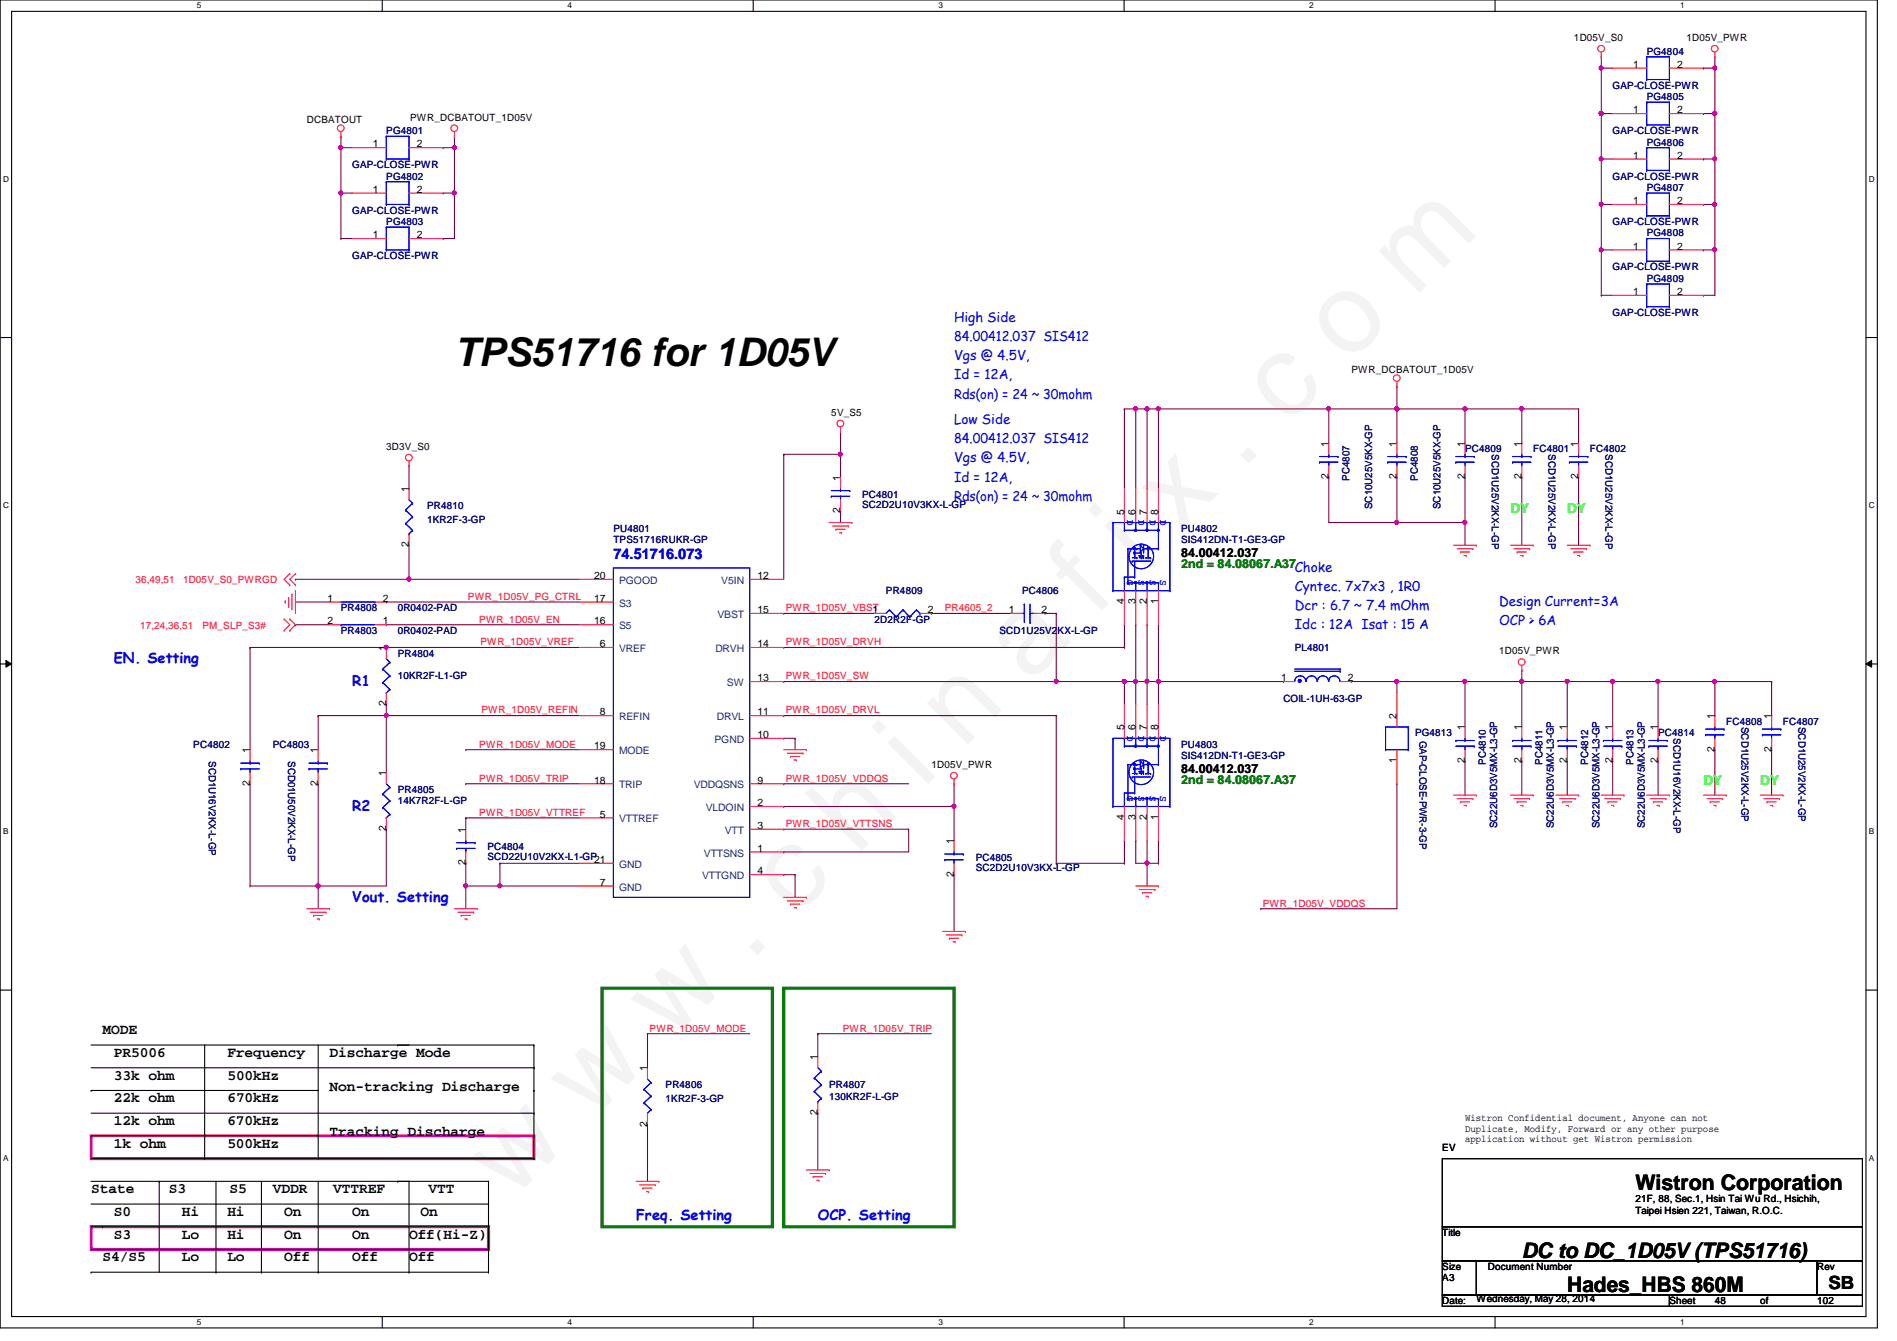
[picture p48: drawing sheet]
<svg xmlns="http://www.w3.org/2000/svg" width="297mm" height="210mm" viewBox="0 0 297 210" stroke-linecap="round" stroke-linejoin="round" font-family="sans-serif">
<defs><g id="words">
<text font-size="17.6" fill="#f0f" x="80.1" y="188" transform="rotate(-45 80.1 188)">w w w . c h i n a f i x . c o m</text>
<text font-size="6.2" x="71.2" y="57.3">TPS51716 for 1D05V</text>
<g font-size="3.3">
<text x="256.1" y="186.3">Wistron Corporation</text>
<text x="238.3" y="196.8">DC to DC_1D05V (TPS51716)</text>
<text x="245.4" y="202.3">Hades_HBS 860M</text>
</g>
<text font-size="2.8" x="286.3" y="201.8">SB</text>
<g font-size="2.3" fill="#00f">
<text x="96.1" y="87.5">74.51716.073</text>
<text x="17.8" y="103.8">EN. Setting</text>
<text x="55.2" y="107.4">R1</text>
<text x="55.2" y="127">R2</text>
<text x="55.2" y="141.2">Vout. Setting</text>
<text x="99.6" y="191">Freq. Setting</text>
<text x="128.1" y="191">OCP. Setting</text>
</g>
<g font-size="2.3">
<text x="16" y="161.9">MODE</text>
<text x="17.8" y="165.4">PR5006</text>
<text x="35.6" y="165.4">Frequency</text>
<text x="51.6" y="165.4">Discharge Mode</text>
<text x="17.8" y="169">33k ohm</text>
<text x="17.8" y="172.6">22k ohm</text>
<text x="35.6" y="169">500kHz</text>
<text x="35.6" y="172.6">670kHz</text>
<text x="51.6" y="170.8">Non-tracking Discharge</text>
<text x="17.8" y="179.7">1k ohm</text>
<text x="17.8" y="176.1">12k ohm</text>
<text x="35.6" y="176.1">670kHz</text>
<text x="35.6" y="179.7">500kHz</text>
<text x="51.6" y="177.9">Tracking Discharge</text>
<text x="14.3" y="186.8">State</text>
<text x="17.8" y="190.3">S0</text>
<text x="26.5" y="186.8">S3</text>
<text x="28.5" y="190.3">Hi</text>
<text x="35.6" y="190.3">Hi</text>
<text x="35.9" y="186.8">S5</text>
<text x="42.7" y="186.8">VDDR</text>
<text x="44.5" y="190.3">On</text>
<text x="52.2" y="186.8">VTTREF</text>
<text x="55.2" y="190.3">On</text>
<text x="65.8" y="190.3">On</text>
<text x="67.1" y="186.8">VTT</text>
<text x="16" y="197.4">S4/S5</text>
<text x="17.8" y="193.9">S3</text>
<text x="28.5" y="193.9">Lo</text>
<text x="28.5" y="197.4">Lo</text>
<text x="35.6" y="193.9">Hi</text>
<text x="35.6" y="197.4">Lo</text>
<text x="44.5" y="193.9">On</text>
<text x="44.5" y="197.4">Off</text>
<text x="55.2" y="193.9">On</text>
<text x="55.2" y="197.4">Off</text>
<text x="64" y="193.9">Off(Hi-Z)</text>
<text x="64" y="197.4">Off</text>
</g>
<g font-size="2.1" fill="#00f">
<text x="149.4" y="53.4">84.00412.037 SIS412</text>
<text x="149.4" y="50.4">High Side</text>
<text x="149.4" y="56.4">Vgs @ 4.5V,</text>
<text x="149.4" y="59.4">Id = 12A,</text>
<text x="149.4" y="62.4">Rds(on) = 24 ~ 30mohm</text>
<text x="149.4" y="66.4">Low Side</text>
<text x="149.4" y="69.4">84.00412.037 SIS412</text>
<text x="149.4" y="72.4">Vgs @ 4.5V,</text>
<text x="149.4" y="75.4">Id = 12A,</text>
<text x="149.4" y="78.4">Rds(on) = 24 ~ 30mohm</text>
<text x="202.7" y="89.5">Choke</text>
<text x="202.7" y="92.5">Cyntec. 7x7x3 , 1R0</text>
<text x="202.7" y="95.5">Dcr : 6.7 ~ 7.4 mOhm</text>
<text x="234.7" y="94.8">Design Current=3A</text>
<text x="202.7" y="98.5">Idc : 12A Isat : 15 A</text>
<text x="234.7" y="97.8">OCP &gt; 6A</text>
</g>
<g font-size="2.1" fill="#0f0">
<text x="236.5" y="80.2">DY</text>
<text x="245.4" y="80.2">DY</text>
<text x="266.7" y="122.9">DY</text>
<text x="275.6" y="122.9">DY</text>
</g>
<g font-size="1.9">
<text x="185" y="87.2">84.00412.037</text>
<text x="185" y="120.9">84.00412.037</text>
</g>
<g font-size="1.9" fill="#008000">
<text x="185" y="88.9">2nd = 84.08067.A37</text>
<text x="185" y="122.7">2nd = 84.08067.A37</text>
</g>
<g font-size="1.6">
<text x="246.5" y="6.4">1D05V_S0</text>
<text x="255.7" y="10.6">1</text>
<text x="262.6" y="10.6">2</text>
<text x="264.1" y="6.4">1D05V_PWR</text>
<text x="255.7" y="17.7">1</text>
<text x="262.6" y="17.7">2</text>
<text x="48" y="19.2">DCBATOUT</text>
<text x="58.4" y="23.1">1</text>
<text x="64.2" y="18.9">PWR_DCBATOUT_1D05V</text>
<text x="65.3" y="23.1">2</text>
<text x="255.7" y="24.8">1</text>
<text x="262.6" y="24.8">2</text>
<text x="58.4" y="30.2">1</text>
<text x="65.3" y="30.2">2</text>
<text x="255.7" y="32">1</text>
<text x="262.6" y="32">2</text>
<text x="58.4" y="37.3">1</text>
<text x="65.3" y="37.3">2</text>
<text x="255.7" y="39.1">1</text>
<text x="262.6" y="39.1">2</text>
<text x="255.7" y="46.2">1</text>
<text x="262.6" y="46.2">2</text>
<text x="211.6" y="58.3">PWR_DCBATOUT_1D05V</text>
<text x="130.2" y="65.1">5V_S5</text>
<text x="60.5" y="70.4">3D3V_S0</text>
<text x="208" y="69.9" transform="rotate(-90 208 69.9)">1</text>
<text x="218.7" y="69.9" transform="rotate(-90 218.7 69.9)">1</text>
<text x="229.4" y="69.9" transform="rotate(-90 229.4 69.9)">1</text>
<text x="238.2" y="69.9" transform="rotate(-90 238.2 69.9)">1</text>
<text x="247.1" y="69.9" transform="rotate(-90 247.1 69.9)">1</text>
<text x="64" y="77" transform="rotate(-90 64 77)">1</text>
<text x="131.6" y="75.2" transform="rotate(-90 131.6 75.2)">1</text>
<text x="208" y="75" transform="rotate(-90 208 75)">2</text>
<text x="218.7" y="75" transform="rotate(-90 218.7 75)">2</text>
<text x="229.4" y="75" transform="rotate(-90 229.4 75)">2</text>
<text x="238.2" y="75" transform="rotate(-90 238.2 75)">2</text>
<text x="247.1" y="75" transform="rotate(-90 247.1 75)">2</text>
<text x="131.6" y="80.3" transform="rotate(-90 131.6 80.3)">2</text>
<text x="176" y="80.6" transform="rotate(-90 176 80.6)">5</text>
<text x="177.8" y="80.6" transform="rotate(-90 177.8 80.6)">6</text>
<text x="179.6" y="80.6" transform="rotate(-90 179.6 80.6)">7</text>
<text x="181.4" y="80.6" transform="rotate(-90 181.4 80.6)">8</text>
<text x="64" y="85.7" transform="rotate(-90 64 85.7)">2</text>
<text x="51.3" y="94.2">1</text>
<text x="59.9" y="94.2">2</text>
<text x="93" y="90.6">20</text>
<text x="93" y="94.2">17</text>
<text x="118.6" y="90.6">12</text>
<text x="118.6" y="96">15</text>
<text x="136.6" y="96">1</text>
<text x="145.3" y="96">2</text>
<text x="157.9" y="96">1</text>
<text x="163.1" y="96">2</text>
<text x="176" y="94.6" transform="rotate(-90 176 94.6)">4</text>
<text x="177.8" y="94.6" transform="rotate(-90 177.8 94.6)">3</text>
<text x="179.6" y="94.6" transform="rotate(-90 179.6 94.6)">2</text>
<text x="181.4" y="94.6" transform="rotate(-90 181.4 94.6)">1</text>
<text x="51.3" y="97.7">2</text>
<text x="59.9" y="97.7">1</text>
<text x="60.4" y="101.9" transform="rotate(-90 60.4 101.9)">1</text>
<text x="93" y="97.7">16</text>
<text x="93.9" y="101.3">6</text>
<text x="118.6" y="101.3">14</text>
<text x="118.6" y="106.6">13</text>
<text x="200.6" y="106.6">1</text>
<text x="211.1" y="106.6">2</text>
<text x="234.7" y="102.4">1D05V_PWR</text>
<text x="60.4" y="110.6" transform="rotate(-90 60.4 110.6)">2</text>
<text x="93.9" y="112">8</text>
<text x="118.6" y="112">11</text>
<text x="218.7" y="112.6" transform="rotate(-90 218.7 112.6)">2</text>
<text x="268.5" y="112.6" transform="rotate(-90 268.5 112.6)">1</text>
<text x="277.4" y="112.6" transform="rotate(-90 277.4 112.6)">1</text>
<text x="39.1" y="117.9" transform="rotate(-90 39.1 117.9)">1</text>
<text x="49.8" y="117.9" transform="rotate(-90 49.8 117.9)">1</text>
<text x="93" y="117.3">19</text>
<text x="118.6" y="115.5">10</text>
<text x="176" y="114.3" transform="rotate(-90 176 114.3)">5</text>
<text x="177.8" y="114.3" transform="rotate(-90 177.8 114.3)">6</text>
<text x="179.6" y="114.3" transform="rotate(-90 179.6 114.3)">7</text>
<text x="181.4" y="114.3" transform="rotate(-90 181.4 114.3)">8</text>
<text x="218.7" y="119.5" transform="rotate(-90 218.7 119.5)">1</text>
<text x="229.4" y="119.5" transform="rotate(-90 229.4 119.5)">2</text>
<text x="229.4" y="114.3" transform="rotate(-90 229.4 114.3)">1</text>
<text x="238.2" y="119.5" transform="rotate(-90 238.2 119.5)">2</text>
<text x="238.2" y="114.3" transform="rotate(-90 238.2 114.3)">1</text>
<text x="245.4" y="119.5" transform="rotate(-90 245.4 119.5)">2</text>
<text x="245.4" y="114.3" transform="rotate(-90 245.4 114.3)">1</text>
<text x="252.5" y="119.5" transform="rotate(-90 252.5 119.5)">2</text>
<text x="252.5" y="114.3" transform="rotate(-90 252.5 114.3)">1</text>
<text x="259.6" y="119.5" transform="rotate(-90 259.6 119.5)">2</text>
<text x="259.6" y="114.3" transform="rotate(-90 259.6 114.3)">1</text>
<text x="268.5" y="117.7" transform="rotate(-90 268.5 117.7)">2</text>
<text x="277.4" y="117.7" transform="rotate(-90 277.4 117.7)">2</text>
<text x="39.1" y="123" transform="rotate(-90 39.1 123)">2</text>
<text x="49.8" y="123" transform="rotate(-90 49.8 123)">2</text>
<text x="60.4" y="121.5" transform="rotate(-90 60.4 121.5)">1</text>
<text x="93" y="122.6">18</text>
<text x="118.6" y="122.6">9</text>
<text x="145.8" y="120.2">1D05V_PWR</text>
<text x="60.4" y="130.1" transform="rotate(-90 60.4 130.1)">2</text>
<text x="72.9" y="130.3" transform="rotate(-90 72.9 130.3)">1</text>
<text x="93.9" y="128">5</text>
<text x="118.6" y="129.8">3</text>
<text x="118.6" y="126.2">2</text>
<text x="176" y="128.4" transform="rotate(-90 176 128.4)">4</text>
<text x="177.8" y="128.4" transform="rotate(-90 177.8 128.4)">3</text>
<text x="179.6" y="128.4" transform="rotate(-90 179.6 128.4)">2</text>
<text x="181.4" y="128.4" transform="rotate(-90 181.4 128.4)">1</text>
<text x="72.9" y="135.5" transform="rotate(-90 72.9 135.5)">2</text>
<text x="93" y="135.1">21</text>
<text x="118.6" y="133.3">1</text>
<text x="118.6" y="136.9">4</text>
<text x="149.3" y="137.2" transform="rotate(-90 149.3 137.2)">2</text>
<text x="149.3" y="132.1" transform="rotate(-90 149.3 132.1)">1</text>
<text x="93.9" y="138.6">7</text>
<text x="101.3" y="167.7" transform="rotate(-90 101.3 167.7)">1</text>
<text x="128" y="165.9" transform="rotate(-90 128 165.9)">1</text>
<text x="101.3" y="176.4" transform="rotate(-90 101.3 176.4)">2</text>
<text x="128" y="174.6" transform="rotate(-90 128 174.6)">2</text>
<text x="229.4" y="175.5">Wistron Confidential document, Anyone can not</text>
<text x="229.4" y="177.1">Duplicate, Modify, Forward or any other purpose</text>
<text x="229.4" y="178.8">application without get Wistron permission</text>
<text x="225.8" y="180.1">EV</text>
<text x="256.1" y="188.1">21F, 88, Sec.1, Hsin Tai Wu Rd., Hsichih,</text>
<text x="256.1" y="189.9">Taipei Hsien 221, Taiwan, R.O.C.</text>
<text x="225.8" y="193.5">Title</text>
<text x="225.8" y="198.8">Size</text>
<text x="225.8" y="200.6">A3</text>
<text x="231.2" y="203.8">Wednesday, May 28, 2014</text>
<text x="233" y="198.8">Document Number</text>
<text x="284.5" y="198.8">Rev</text>
<text x="225.8" y="204.1">Date:</text>
<text x="261.4" y="204.1">Sheet</text>
<text x="268.5" y="204.1">48</text>
<text x="275.6" y="204.1">of</text>
<text x="284.5" y="204.1">102</text>
</g>
<g font-size="1.6" fill="#000080">
<text x="257.8" y="8.6">PG4804</text>
<text x="252.5" y="13.9">GAP-CLOSE-PWR</text>
<text x="257.8" y="15.7">PG4805</text>
<text x="60.5" y="21">PG4801</text>
<text x="252.5" y="21">GAP-CLOSE-PWR</text>
<text x="257.8" y="22.8">PG4806</text>
<text x="55.2" y="26.3">GAP-CLOSE-PWR</text>
<text x="60.5" y="28.1">PG4802</text>
<text x="252.5" y="28.1">GAP-CLOSE-PWR</text>
<text x="257.8" y="29.9">PG4807</text>
<text x="55.2" y="33.4">GAP-CLOSE-PWR</text>
<text x="60.5" y="35.2">PG4803</text>
<text x="252.5" y="35.2">GAP-CLOSE-PWR</text>
<text x="55.2" y="40.6">GAP-CLOSE-PWR</text>
<text x="257.8" y="37">PG4808</text>
<text x="252.5" y="42.3">GAP-CLOSE-PWR</text>
<text x="257.8" y="44.1">PG4809</text>
<text x="252.5" y="49.4">GAP-CLOSE-PWR</text>
<text x="229.4" y="70.8">PC4809</text>
<text x="233.6" y="71.1" transform="rotate(90 233.6 71.1)">SCD1U25V2KX-L-GP</text>
<text x="240.1" y="70.8">FC4801</text>
<text x="242.5" y="71.1" transform="rotate(90 242.5 71.1)">SCD1U25V2KX-L-GP</text>
<text x="249" y="70.8">FC4802</text>
<text x="251.4" y="71.1" transform="rotate(90 251.4 71.1)">SCD1U25V2KX-L-GP</text>
<text x="135" y="77.9">PC4801</text>
<text x="211.3" y="75.2" transform="rotate(-90 211.3 75.2)">PC4807</text>
<text x="222" y="75.2" transform="rotate(-90 222 75.2)">PC4808</text>
<text x="66.9" y="79.7">PR4810</text>
<text x="66.9" y="81.8">1KR2F-3-GP</text>
<text x="96.1" y="83.2">PU4801</text>
<text x="135" y="79.5">SC2D2U10V3KX-L-GP</text>
<text x="185" y="83.2">PU4802</text>
<text x="214.9" y="79.7" transform="rotate(-90 214.9 79.7)">SC10U25V5KX-GP</text>
<text x="225.5" y="79.7" transform="rotate(-90 225.5 79.7)">SC10U25V5KX-GP</text>
<text x="96.1" y="85">TPS51716RUKR-GP</text>
<text x="185" y="85">SIS412DN-T1-GE3-GP</text>
<text x="53.4" y="95.7">PR4808</text>
<text x="62.3" y="95.7">0R0402-PAD</text>
<text x="138.7" y="93">PR4809</text>
<text x="160.1" y="93">PC4806</text>
<text x="53.4" y="99.2">PR4803</text>
<text x="62.3" y="99.2">0R0402-PAD</text>
<text x="136.9" y="97.5">2D2R2F-GP</text>
<text x="156.5" y="99.2">SCD1U25V2KX-L-GP</text>
<text x="202.7" y="101.9">PL4801</text>
<text x="62.3" y="102.8">PR4804</text>
<text x="62.3" y="106.3">10KR2F-L1-GP</text>
<text x="201" y="109.9">COIL-1UH-63-GP</text>
<text x="270.3" y="113.5">FC4808</text>
<text x="272.7" y="113.8" transform="rotate(90 272.7 113.8)">SCD1U25V2KX-L-GP</text>
<text x="279.2" y="113.5">FC4807</text>
<text x="281.6" y="113.8" transform="rotate(90 281.6 113.8)">SCD1U25V2KX-L-GP</text>
<text x="30.3" y="117">PC4802</text>
<text x="32.7" y="119.1" transform="rotate(90 32.7 119.1)">SCD1U16V2KX-L-GP</text>
<text x="42.7" y="117">PC4803</text>
<text x="45.1" y="119.1" transform="rotate(90 45.1 119.1)">SCD01U50V2KX-L-GP</text>
<text x="185" y="117">PU4803</text>
<text x="185" y="118.8">SIS412DN-T1-GE3-GP</text>
<text x="221.6" y="115.2">PG4813</text>
<text x="222.2" y="115.9" transform="rotate(90 222.2 115.9)">GAP-CLOSE-PWR-3-GP</text>
<text x="232.7" y="119.7" transform="rotate(-90 232.7 119.7)">PC4810</text>
<text x="241.6" y="119.7" transform="rotate(-90 241.6 119.7)">PC4811</text>
<text x="248.7" y="119.7" transform="rotate(-90 248.7 119.7)">PC4812</text>
<text x="255.8" y="119.7" transform="rotate(-90 255.8 119.7)">PC4813</text>
<text x="259.6" y="115.2">PC4814</text>
<text x="262" y="115.6" transform="rotate(90 262 115.6)">SCD1U16V2KX-L-GP</text>
<text x="62.3" y="124.1">PR4805</text>
<text x="62.3" y="125.9">14K7R2F-L-GP</text>
<text x="234.4" y="129.6" transform="rotate(-90 234.4 129.6)">SC22U6D3V5MX-L3-GP</text>
<text x="243.3" y="129.6" transform="rotate(-90 243.3 129.6)">SC22U6D3V5MX-L3-GP</text>
<text x="250.4" y="129.6" transform="rotate(-90 250.4 129.6)">SC22U6D3V5MX-L3-GP</text>
<text x="257.6" y="129.6" transform="rotate(-90 257.6 129.6)">SC22U6D3V5MX-L3-GP</text>
<text x="76.3" y="133">PC4804</text>
<text x="76.3" y="134.6">SCD22U10V2KX-L1-GP</text>
<text x="152.8" y="134.8">PC4805</text>
<text x="152.8" y="136.4">SC2D2U10V3KX-L-GP</text>
<text x="104.2" y="170.3">PR4806</text>
<text x="104.2" y="172.5">1KR2F-3-GP</text>
<text x="129.8" y="170.3">PR4807</text>
<text x="129.8" y="172.1">130KR2F-L-GP</text>
</g>
<g font-size="1.6" fill="#00f">
<text x="176.5" y="81.4" transform="rotate(90 176.5 81.4)">D</text>
<text x="178.3" y="81.4" transform="rotate(90 178.3 81.4)">D</text>
<text x="180" y="81.4" transform="rotate(90 180 81.4)">D</text>
<text x="181.6" y="81.4" transform="rotate(90 181.6 81.4)">D</text>
<text x="176.5" y="90.8" transform="rotate(90 176.5 90.8)">G</text>
<text x="178.3" y="90.8" transform="rotate(90 178.3 90.8)">S</text>
<text x="180" y="90.8" transform="rotate(90 180 90.8)">S</text>
<text x="181.6" y="90.8" transform="rotate(90 181.6 90.8)">S</text>
<text x="176.5" y="115.2" transform="rotate(90 176.5 115.2)">D</text>
<text x="178.3" y="115.2" transform="rotate(90 178.3 115.2)">D</text>
<text x="180" y="115.2" transform="rotate(90 180 115.2)">D</text>
<text x="181.6" y="115.2" transform="rotate(90 181.6 115.2)">D</text>
<text x="176.5" y="124.6" transform="rotate(90 176.5 124.6)">G</text>
<text x="178.3" y="124.6" transform="rotate(90 178.3 124.6)">S</text>
<text x="180" y="124.6" transform="rotate(90 180 124.6)">S</text>
<text x="181.6" y="124.6" transform="rotate(90 181.6 124.6)">S</text>
</g>
<g font-size="1.6" fill="#f00">
<text x="21.2" y="91.2">36,49,51</text>
<text x="28.7" y="91.2">1D05V_S0_PWRGD</text>
<text x="73.3" y="93.9">PWR_1D05V_PG_CTRL</text>
<text x="123.1" y="95.7">PWR_1D05V_VBST</text>
<text x="148" y="95.7">PR4605_2</text>
<text x="21.9" y="98.5">17,24,36,51</text>
<text x="31.7" y="98.5">PM_SLP_S3#</text>
<text x="75.1" y="97.5">PWR_1D05V_EN</text>
<text x="75.2" y="101">PWR_1D05V_VREF</text>
<text x="123.1" y="101">PWR_1D05V_DRVH</text>
<text x="123.1" y="106.3">PWR_1D05V_SW</text>
<text x="75.4" y="111.7">PWR_1D05V_REFIN</text>
<text x="123.1" y="111.7">PWR_1D05V_DRVL</text>
<text x="75.1" y="117">PWR_1D05V_MODE</text>
<text x="75.1" y="122.3">PWR_1D05V_TRIP</text>
<text x="123.1" y="122.3">PWR_1D05V_VDDQS</text>
<text x="75.1" y="127.7">PWR_1D05V_VTTREF</text>
<text x="123.1" y="129.5">PWR_1D05V_VTTSNS</text>
<text x="197.7" y="141.9">PWR_1D05V_VDDQS</text>
<text x="101.7" y="161.5">PWR_1D05V_MODE</text>
<text x="131.9" y="161.5">PWR_1D05V_TRIP</text>
</g>
<g font-size="1.6" fill="#004080">
<text x="96.9" y="91.4">PGOOD</text>
<text x="96.9" y="95">S3</text>
<text x="112.9" y="91.4">V5IN</text>
<text x="96.9" y="98.5">S5</text>
<text x="112.3" y="96.7">VBST</text>
<text x="96.9" y="102.1">VREF</text>
<text x="112" y="102.1">DRVH</text>
<text x="113.8" y="107.4">SW</text>
<text x="96.9" y="112.7">REFIN</text>
<text x="112.3" y="112.7">DRVL</text>
<text x="96.9" y="118.1">MODE</text>
<text x="111.9" y="116.3">PGND</text>
<text x="96.9" y="123.4">TRIP</text>
<text x="108.6" y="123.4">VDDQSNS</text>
<text x="96.9" y="128.7">VTTREF</text>
<text x="110.5" y="127">VLDOIN</text>
<text x="113.5" y="130.5">VTT</text>
<text x="96.9" y="135.8">GND</text>
<text x="109.9" y="137.6">VTTGND</text>
<text x="110.2" y="134.1">VTTSNS</text>
<text x="96.9" y="139.4">GND</text>
</g>
<g font-size="1.3">
<text x="30.8" y="1.3">5</text>
<text x="88.9" y="1.3">4</text>
<text x="146.9" y="1.3">3</text>
<text x="205" y="1.3">2</text>
<text x="263.1" y="1.3">1</text>
<text x=".5" y="28.4">D</text>
<text x="292.6" y="28.4">D</text>
<text x=".5" y="79.5">C</text>
<text x="292.6" y="79.5">C</text>
<text x=".5" y="130.6">B</text>
<text x="292.6" y="130.6">B</text>
<text x=".5" y="181.7">A</text>
<text x="292.6" y="181.7">A</text>
<text x="30.8" y="207.4">5</text>
<text x="88.9" y="207.4">4</text>
<text x="146.9" y="207.4">3</text>
<text x="205" y="207.4">2</text>
<text x="263.1" y="207.4">1</text>
</g>
</g></defs>
<path d="M0 0h294v207.9h-294zM1.8 1.8h290.4v204.3h-290.4z" fill="none" stroke="#000" stroke-width=".17"/>
<g fill="#fff">
<path d="M30.8 .2h.7v1.4h-.7z"/>
<path d="M30.8 206.2h.7v1.4h-.7z"/>
</g>
<path d="M59.9 0v1.8M59.9 206.1v1.8" fill="none" stroke="#000" stroke-width=".17"/>
<g fill="#fff">
<path d="M88.9 .2h.6v1.4h-.6z"/>
<path d="M88.9 206.2h.6v1.4h-.6z"/>
</g>
<path d="M117.9 0v1.8M117.9 206.1v1.8" fill="none" stroke="#000" stroke-width=".17"/>
<g fill="#fff">
<path d="M146.9 .2h.7v1.4h-.7z"/>
<path d="M146.9 206.2h.7v1.4h-.7z"/>
</g>
<path d="M176 0v1.8M176 206.1v1.8" fill="none" stroke="#000" stroke-width=".17"/>
<g fill="#fff">
<path d="M205 .2h.7v1.4h-.7z"/>
<path d="M205 206.2h.7v1.4h-.7z"/>
</g>
<path d="M234.1 0v1.8M234.1 206.1v1.8" fill="none" stroke="#000" stroke-width=".17"/>
<g fill="#fff">
<path d="M263.1 .2h.7v1.4h-.7z"/>
<path d="M263.1 206.2h.7v1.4h-.7z"/>
<path d="M.5 27.3h.9v1.4h-.9z"/>
<path d="M292.6 27.3h.9v1.4h-.9z"/>
<path d="M.5 78.4h.9v1.4h-.9z"/>
<path d="M292.6 78.4h.9v1.4h-.9z"/>
</g>
<path d="M0 52.8h1.8M292.2 52.8h1.8" fill="none" stroke="#000" stroke-width=".17"/>
<g fill="#fff">
<path d="M.5 129.5h.8v1.4h-.8z"/>
<path d="M292.6 129.5h.9v1.4h-.9z"/>
</g>
<path d="M0 103.9h1.8M292.2 103.9h1.8" fill="none" stroke="#000" stroke-width=".17"/>
<path d="M.9 103.4l.9 .5-.9 .5zM292.2 103.9l.9-.5v1z" fill="#000"/>
<path d="M.9 103.4l.9 .5-.9 .5zM292.2 103.9l.9-.5v1z" fill="none" stroke="#000" stroke-width=".16"/>
<g fill="#fff">
<path d="M.5 180.5h.8v1.4h-.8z"/>
<path d="M292.6 180.5h.9v1.4h-.9z"/>
</g>
<path d="M0 155h1.8M292.2 155h1.8" fill="none" stroke="#000" stroke-width=".17"/>
<path d="M238.3 64h8.9M247.2 74.7h.1M247.2 64h.1M247.2 74.7v10.6" fill="none" stroke="#800040" stroke-width=".17"/>
<circle cx="238.3" cy="64" r=".32" fill="#f0f"/>
<circle cx="238.3" cy="64" r=".32" fill="none" stroke="#f0f" stroke-width=".17"/>
<path d="M247.2 69.3h.1M247.2 64v5.3M268.5 106.7h8.9M277.4 117.3h.1M277.4 106.7h.1M277.4 117.3v7.2" fill="none" stroke="#800040" stroke-width=".17"/>
<circle cx="268.5" cy="106.7" r=".32" fill="#f0f"/>
<circle cx="268.5" cy="106.7" r=".32" fill="none" stroke="#f0f" stroke-width=".17"/>
<path d="M259.6 106.7h8.9M268.5 117.3h.1M268.5 106.7h.1M268.5 117.3v7.2M277.4 112h.1M277.4 106.7v5.3" fill="none" stroke="#800040" stroke-width=".17"/>
<circle cx="259.6" cy="106.7" r=".32" fill="#f0f"/>
<circle cx="259.6" cy="106.7" r=".32" fill="none" stroke="#f0f" stroke-width=".17"/>
<g fill="none" stroke="#800040" stroke-width=".17">
<path d="M266.7 39.1h.1M266.7 39.1h1.8M266.7 46.2h.1M266.7 46.2h1.8M229.4 64h8.9M238.3 74.7h.1M238.3 64h.1M238.3 69.3h.1M238.3 64v5.3M238.3 74.7v10.6M60.5 94.2h.1M60.5 94.2h30.2"/>
<path d="M268.5 112h.1M268.5 106.7v5.3M39.2 138.7h.1M39.2 138.7h21.3M49.8 138.7h.1M49.8 138.7v3.5"/>
</g>
<circle cx="49.8" cy="138.7" r=".32" fill="#f0f"/>
<circle cx="49.8" cy="138.7" r=".32" fill="none" stroke="#f0f" stroke-width=".17"/>
<path d="M39.2 101.3h.1M39.2 101.3h21.3M60.5 110.2h.1M60.5 110.2v1.8" fill="none" stroke="#800040" stroke-width=".17"/>
<circle cx="60.5" cy="101.3" r=".32" fill="#f0f"/>
<circle cx="60.5" cy="101.3" r=".32" fill="none" stroke="#f0f" stroke-width=".17"/>
<g fill="none" stroke="#800040" stroke-width=".17">
<path d="M64 90.7h.1M64 90.7h26.7M39.2 101.3h.1M39.2 101.3v16M49.8 112h.1M49.8 112h40.9M49.8 112v5.3M60.5 101.3h.1M60.5 112h.1M60.5 101.3h30.2M122.7 112h42.7M122.7 101.3h53.4"/>
<path d="M39.2 122.7h.1M39.2 122.7v16M60.5 129.8h.1M60.5 129.8v8.9"/>
</g>
<circle cx="64" cy="90.7" r=".32" fill="#f0f"/>
<circle cx="64" cy="90.7" r=".32" fill="none" stroke="#f0f" stroke-width=".17"/>
<path d="M60.5 97.8h.1M60.5 97.8h30.2M122.7 106.7h42.7M49.8 122.7h.1M49.8 122.7v16" fill="none" stroke="#800040" stroke-width=".17"/>
<circle cx="49.8" cy="138.7" r=".32" fill="#f0f"/>
<circle cx="49.8" cy="138.7" r=".32" fill="none" stroke="#f0f" stroke-width=".17"/>
<path d="M60.5 112h.1M60.5 112v8.9" fill="none" stroke="#800040" stroke-width=".17"/>
<circle cx="60.5" cy="112" r=".32" fill="#f0f"/>
<circle cx="60.5" cy="112" r=".32" fill="none" stroke="#f0f" stroke-width=".17"/>
<path d="M46.3 94.2h.1M46.3 94.2h5.3M252.5 106.7h.1M252.5 106.7h7.1" fill="none" stroke="#800040" stroke-width=".17"/>
<circle cx="252.5" cy="106.7" r=".32" fill="#f0f"/>
<circle cx="252.5" cy="106.7" r=".32" fill="none" stroke="#f0f" stroke-width=".17"/>
<path d="M229.4 106.7h8.9M238.3 106.7h.1M238.3 106.7v7.1" fill="none" stroke="#800040" stroke-width=".17"/>
<circle cx="238.3" cy="106.7" r=".32" fill="#f0f"/>
<circle cx="238.3" cy="106.7" r=".32" fill="none" stroke="#f0f" stroke-width=".17"/>
<path d="M245.4 106.7h.1M245.4 106.7v7.1" fill="none" stroke="#800040" stroke-width=".17"/>
<circle cx="245.4" cy="106.7" r=".32" fill="#f0f"/>
<circle cx="245.4" cy="106.7" r=".32" fill="none" stroke="#f0f" stroke-width=".17"/>
<path d="M252.5 106.7h.1M252.5 106.7v7.1" fill="none" stroke="#800040" stroke-width=".17"/>
<circle cx="252.5" cy="106.7" r=".32" fill="#f0f"/>
<circle cx="252.5" cy="106.7" r=".32" fill="none" stroke="#f0f" stroke-width=".17"/>
<path d="M238.3 104.9h.1M238.3 106.7h.1M238.3 106.7h14.2M238.3 104.9v1.8M245.4 106.7h.1M259.6 106.7h.1M259.6 106.7v7.1" fill="none" stroke="#800040" stroke-width=".17"/>
<circle cx="238.3" cy="106.7" r=".32" fill="#f0f"/>
<circle cx="238.3" cy="106.7" r=".32" fill="none" stroke="#f0f" stroke-width=".17"/>
<path d="M268.5 39.1h.1M268.5 39.1v7.1M46.3 97.8h.1M46.3 97.8h5.3M238.3 119.1h.1M238.3 119.1v5.4M245.4 119.1h.1M245.4 119.1v5.4M252.5 119.1h.1M252.5 119.1v5.4M259.6 119.1h.1M259.6 119.1v5.4" fill="none" stroke="#800040" stroke-width=".17"/>
<circle cx="268.5" cy="39.1" r=".32" fill="#f0f"/>
<circle cx="268.5" cy="39.1" r=".32" fill="none" stroke="#f0f" stroke-width=".17"/>
<path d="M266.7 10.7h.1M266.7 17.8h.1M266.7 17.8h1.8M268.5 8.9h.1M268.5 8.9v1.8h-1.8M266.7 24.9h.1M266.7 32h.1M266.7 24.9h1.8M268.5 24.9h.1M268.5 24.9v7.1h-1.8" fill="none" stroke="#800040" stroke-width=".17"/>
<circle cx="268.5" cy="24.9" r=".32" fill="#f0f"/>
<circle cx="268.5" cy="24.9" r=".32" fill="none" stroke="#f0f" stroke-width=".17"/>
<path d="M268.5 10.7h.1M268.5 10.7v7.1" fill="none" stroke="#800040" stroke-width=".17"/>
<circle cx="268.5" cy="17.8" r=".32" fill="#f0f"/>
<circle cx="268.5" cy="17.8" r=".32" fill="none" stroke="#f0f" stroke-width=".17"/>
<circle cx="268.5" cy="10.6" r=".32" fill="#f0f"/>
<circle cx="268.5" cy="10.6" r=".32" fill="none" stroke="#f0f" stroke-width=".17"/>
<path d="M268.5 17.8h.1M268.5 17.8v7.1" fill="none" stroke="#800040" stroke-width=".17"/>
<circle cx="268.5" cy="17.8" r=".32" fill="#f0f"/>
<circle cx="268.5" cy="17.8" r=".32" fill="none" stroke="#f0f" stroke-width=".17"/>
<path d="M268.5 32h.1M268.5 32v7.1" fill="none" stroke="#800040" stroke-width=".17"/>
<circle cx="268.5" cy="32" r=".32" fill="#f0f"/>
<circle cx="268.5" cy="32" r=".32" fill="none" stroke="#f0f" stroke-width=".17"/>
<path d="M250.7 10.7h.1M250.7 10.7v7.1" fill="none" stroke="#800040" stroke-width=".17"/>
<circle cx="250.7" cy="17.8" r=".32" fill="#f0f"/>
<circle cx="250.7" cy="17.8" r=".32" fill="none" stroke="#f0f" stroke-width=".17"/>
<path d="M250.7 17.8h.1M250.7 17.8v7.1" fill="none" stroke="#800040" stroke-width=".17"/>
<circle cx="250.7" cy="17.8" r=".32" fill="#f0f"/>
<circle cx="250.7" cy="17.8" r=".32" fill="none" stroke="#f0f" stroke-width=".17"/>
<path d="M250.7 8.9h.1M250.7 8.9v1.8M250.7 32h.1M250.7 24.9h.1M250.7 32h1.8M250.7 24.9h1.8" fill="none" stroke="#800040" stroke-width=".17"/>
<circle cx="250.7" cy="10.6" r=".32" fill="#f0f"/>
<circle cx="250.7" cy="10.6" r=".32" fill="none" stroke="#f0f" stroke-width=".17"/>
<path d="M250.7 39.1h.1M250.7 39.1v7.1M250.7 46.2h.1M250.7 46.2h1.8" fill="none" stroke="#800040" stroke-width=".17"/>
<circle cx="250.7" cy="39.1" r=".32" fill="#f0f"/>
<circle cx="250.7" cy="39.1" r=".32" fill="none" stroke="#f0f" stroke-width=".17"/>
<path d="M250.7 17.8h.1M250.7 17.8h1.8M53.4 30.2h.1M53.4 30.2v7.1" fill="none" stroke="#800040" stroke-width=".17"/>
<circle cx="53.4" cy="30.2" r=".32" fill="#f0f"/>
<circle cx="53.4" cy="30.2" r=".32" fill="none" stroke="#f0f" stroke-width=".17"/>
<path d="M53.4 23.1h.1M53.4 23.1v7.1" fill="none" stroke="#800040" stroke-width=".17"/>
<circle cx="53.4" cy="23.1" r=".32" fill="#f0f"/>
<circle cx="53.4" cy="23.1" r=".32" fill="none" stroke="#f0f" stroke-width=".17"/>
<path d="M250.7 32h.1M250.7 32v7.1" fill="none" stroke="#800040" stroke-width=".17"/>
<circle cx="250.7" cy="32" r=".32" fill="#f0f"/>
<circle cx="250.7" cy="32" r=".32" fill="none" stroke="#f0f" stroke-width=".17"/>
<path d="M250.7 10.7h.1M250.7 10.7h1.8M250.7 39.1h.1M250.7 24.9h.1M250.7 39.1h1.8M250.7 24.9v7.1" fill="none" stroke="#800040" stroke-width=".17"/>
<circle cx="250.7" cy="24.9" r=".32" fill="#f0f"/>
<circle cx="250.7" cy="24.9" r=".32" fill="none" stroke="#f0f" stroke-width=".17"/>
<path d="M53.4 23.1h.1M53.4 23.1h1.8M71.2 23.1h.1M71.2 23.1v7.1" fill="none" stroke="#800040" stroke-width=".17"/>
<circle cx="71.1" cy="23.1" r=".32" fill="#f0f"/>
<circle cx="71.1" cy="23.1" r=".32" fill="none" stroke="#f0f" stroke-width=".17"/>
<g fill="none" stroke="#800040" stroke-width=".17">
<path d="M53.4 30.2h.1M53.4 37.3h.1M53.4 21.3h.1M53.4 30.2h1.8M53.4 37.3h1.8M53.4 21.3v1.8M69.4 23.1h.1M71.2 21.3h.1M71.2 21.3v1.8h-1.8M64 76.5h.1M64 72.9v3.6M46.3 90.7h.1"/>
<path d="M46.3 90.7h17.7M64 90.7h.1M64 85.3v5.4"/>
</g>
<g fill="none" stroke="#f00" stroke-width=".17">
<path d="M250.7 8.9h.1M250.7 8.2v.7M252.5 17.8h5.3M252.5 10.7h5.3M261.4 17.8h5.3M261.4 10.7h5.3M268.5 8.9h.1M268.5 8.2v.7M53.4 21.3h.1M53.4 20.6v.7M55.2 37.3h5.3M55.2 30.2h5.3"/>
<path d="M55.2 23.1h5.3M64 37.3h5.4M64 30.2h5.4M64 23.1h5.4M71.2 21.3h.1M71.2 20.6v.7M252.5 24.9h5.3M252.5 39.1h5.3M252.5 32h5.3M261.4 24.9h5.3M261.4 39.1h5.3M261.4 32h5.3"/>
<path d="M252.5 46.2h5.3M261.4 46.2h5.3M64 72.9h.1M64 72.2v.7M64 76.5v1.7M238.3 69.3v1.8M238.3 72.9v1.8M247.2 69.3v1.8M247.2 72.9v1.8M44.5 98.7h.1M44.5 96.9h.1M44.5 96.9l.9 .9-.9 .9"/>
<path d="M44.7 94.1h.1M44.7 94.1v.3M45.2 95h.1M45.2 93.5v1.5M45.4 91.6h.1M45.4 89.8h.1M45.4 96.9h.1M45.4 98.7h.1M45.4 89.8l-.9 .9 .9 .9M45.4 96.9l.9 .9-.9 .9M45.7 93h.1M45.7 93v2.5"/>
<path d="M46.3 92.5h.1M46.3 91.6h.1M46.3 89.8h.1M46.3 92.5v3.5M46.3 89.8l-.9 .9 .9 .9M51.6 97.8h1.8M51.6 94.2h1.8M58.7 97.8h1.8M58.7 94.2h1.8M64 83.6v1.7M236.5 85.3h3.6M237.1 85.9h2.4"/>
<path d="M237.6 86.4h.1M237.6 86.4h1.4M238.1 87h.4M238.5 87h.1M239.5 85.9h.1M240.1 85.3h.1M245.4 85.3h3.6M246 85.9h2.4M246.5 86.4h.1M246.5 86.4h1.4M247 87h.4M247.4 87h.1"/>
<path d="M248.4 85.9h.1M249 85.3h.1M39.2 117.3v1.8M49.8 117.3v1.8M60.5 101.3v1.8M60.5 108.5v1.7M238.3 104.9h.1M238.3 104.2v.7M238.3 113.8v1.8M238.3 117.3v1.8M245.4 113.8v1.8M245.4 117.3v1.8"/>
<path d="M252.5 113.8v1.8M252.5 117.3v1.8M259.6 113.8v1.8M259.6 117.3v1.8M268.5 112v1.8M268.5 115.6v1.7M277.4 112v1.8M277.4 115.6v1.7M39.2 120.9v1.8M49.8 120.9v1.8M60.5 120.9v1.8M60.5 128v1.8"/>
<path d="M236.5 124.5h3.6M237.1 125h2.4M237.6 125.5h.1M237.6 125.5h1.4M238.1 126.1h.4M238.5 126.1h.1M239.5 125h.1M240.1 124.5h.1M243.6 124.5h3.6M244.2 125h2.4M244.7 125.5h.1M244.7 125.5h1.4"/>
<path d="M245.2 126.1h.4M245.6 126.1h.1M246.6 125h.1M247.2 124.5h.1M250.7 124.5h3.6M251.3 125h2.4M251.8 125.5h.1M251.8 125.5h1.4M252.3 126.1h.4M252.7 126.1h.1M253.7 125h.1M254.3 124.5h.1"/>
<path d="M257.8 124.5h3.6M258.4 125h2.5M258.9 125.5h.1M258.9 125.5h1.4M259.5 126.1h.3M259.8 126.1h.1M260.9 125h.1M261.4 124.5h.1M266.7 124.5h3.6M267.3 125h2.4M267.8 125.5h.1M267.8 125.5h1.4"/>
<path d="M268.3 126.1h.4M268.7 126.1h.1M269.7 125h.1M270.3 124.5h.1M275.6 124.5h3.6M276.2 125h2.4M276.7 125.5h.1M276.7 125.5h1.4M277.2 126.1h.4M277.6 126.1h.1M278.6 125h.1M279.2 124.5h.1"/>
<path d="M48 142.2h3.6M48.6 142.8h2.5M49.1 143.3h.1M49.1 143.3h1.4M49.7 143.8h.3M50 143.8h.1M51.1 142.8h.1M51.6 142.2h.1"/>
<circle cx="250.7" cy="7.6" r=".52"/>
<circle cx="268.5" cy="7.6" r=".52"/>
<circle cx="53.4" cy="20.1" r=".52"/>
<circle cx="71.1" cy="20.1" r=".52"/>
<circle cx="64" cy="71.6" r=".52"/>
<circle cx="238.3" cy="103.6" r=".52"/>
</g>
<g fill="none" stroke="#000" stroke-width=".17">
<path d="M14.3 177.8h.1M14.3 170.7h.1M14.3 177.8h35.5M14.3 167.1h69.3M14.3 163.6h69.3M14.3 170.7h35.5M14.3 174.2h69.3M32 163.6h.1M32 163.6v17.8M49.8 177.8h.1M49.8 163.6v17.8M62.3 163.6h.1"/>
<path d="M14.3 192h.1M14.3 199.1h.1M14.3 184.9h62.2M14.3 192h62.2v7.1M14.3 188.5h62.2M14.3 195.6h62.2M14.3 199.1h62.2M14.3 181.4h69.3M16 192h.1M24.9 184.9h.1M24.9 184.9v14.2M32 181.4h.1"/>
<path d="M33.8 199.1h.1M33.8 184.9v14.2M40.9 199.1h.1M40.9 184.9v14.2M49.8 199.1h.1M49.8 181.4h.1M49.8 184.9v14.2M62.3 184.9h.1M64 199.1h.1M64 184.9v14.2M76.5 195.6h.1M76.5 199.1h.1"/>
<path d="M225.8 181.4h65.8v10.6h-65.8zM225.8 192h65.8v5.4h-65.8zM225.8 197.4h5.4v5.3h-5.4zM231.2 197.4h53.3v5.3h-53.3zM284.5 197.4h7.1v5.3h-7.1zM225.8 202.7h35.6v1.8h-35.6zM261.4 202.7h30.2v1.8h-30.2z"/>
</g>
<path d="M14.3 177.8h69.3v3.6h-69.3zM14.3 192h62.2v3.6h-62.2z" fill="none" stroke="#f0f" stroke-width=".51"/>
<path d="M94.3 154.7h26.6v37.3h-26.6zM122.7 154.7h26.7v37.3h-26.7z" fill="none" stroke="#008000" stroke-width=".51"/>
<g fill="none" stroke="#00f" stroke-width=".17">
<path d="M257.8 16h.1M257.8 19.6h.1M257.8 8.9h.1M257.8 12.4h.1M257.8 8.9v3.5M257.8 16v3.6M257.8 16h3.6M257.8 19.6h3.6M257.8 8.9h3.6M257.8 12.4h3.6M261.4 16h.1M261.4 19.6h.1"/>
<path d="M261.4 8.9h.1M261.4 12.4h.1M261.4 8.9v3.5M261.4 16v3.6M60.5 35.6h.1M60.5 39.1h.1M60.5 28.4h.1M60.5 32h.1M60.5 21.3h.1M60.5 24.9h.1M60.5 21.3v3.6M60.5 28.4v3.6"/>
<path d="M60.5 35.6v3.5M60.5 35.6h3.5M60.5 39.1h3.5M60.5 28.4h3.5M60.5 32h3.5M60.5 21.3h3.5M60.5 24.9h3.5M64 35.6h.1M64 39.1h.1M64 28.4h.1M64 32h.1M64 21.3h.1"/>
<path d="M64 24.9h.1M64 21.3v3.6M64 28.4v3.6M64 35.6v3.5M257.8 23.1h.1M257.8 26.7h.1M257.8 37.3h.1M257.8 30.2h.1M257.8 33.8h.1M257.8 23.1v3.6M257.8 30.2v3.6M257.8 37.3v3.6"/>
<path d="M257.8 23.1h3.6M257.8 26.7h3.6M257.8 37.3h3.6M257.8 30.2h3.6M257.8 33.8h3.6M261.4 23.1h.1M261.4 26.7h.1M261.4 37.3h.1M261.4 30.2h.1M261.4 33.8h.1M261.4 23.1v3.6M261.4 30.2v3.6"/>
<path d="M261.4 37.3v3.6M257.8 40.9h.1M257.8 44.4h.1M257.8 48h.1M257.8 44.4v3.6M257.8 40.9h3.6M257.8 44.4h3.6M257.8 48h3.6M261.4 40.9h.1M261.4 44.4h.1M261.4 48h.1M261.4 44.4v3.6"/>
<path d="M63.5 79.8h.1M63.5 79.8l1.1 1.1M64 78.2l.6 .6M64.6 78.8h.1M64.6 78.8l-1.1 1M236.9 71.5h2.8M236.9 72.3h2.8M238.3 71.5h.1M238.3 72.3h.1M238.3 71.1v.4M238.3 72.3v.6M239.7 71.5h.1"/>
<path d="M245.7 72.3h.1M245.7 71.5h2.9M245.7 72.3h2.9M247.2 71.5h.1M247.2 72.3h.1M247.2 71.1v.4M247.2 72.3v.6M248.6 71.5h.1M53.4 97.8h.1M53.4 97.8h5.3M53.4 94.2h5.3M58.7 94.2h.1"/>
<path d="M63.5 82h.1M63.5 82l1.1 1M64 83.6h.1M64.6 80.9h.1M64.6 83h.1M64.6 80.9l-1.1 1.1M64.6 83l-.6 .6M96.1 88.9h21.3v51.6h-21.3zM37.7 119.5h2.9M39.2 119.5h.1M39.2 119.1v.4M40.6 119.5h.1"/>
<path d="M48.4 119.5h2.9M49.8 119.5h.1M49.8 119.1v.4M51.3 119.5h.1M59.9 104.7h.1M59.9 106.8h.1M59.9 104.7l1.1 1.1M59.9 106.8l1.1 1.1M60.5 108.5h.1M60.5 103.1l.5 .6M61 103.7h.1M61 105.8h.1"/>
<path d="M61 107.9h.1M61 103.7l-1.1 1M61 105.8l-1.1 1M61 107.9l-.5 .6M236.9 115.9h2.8M236.9 116.8h2.8M238.3 115.9h.1M238.3 116.8h.1M238.3 115.6v.3M238.3 116.8v.5M239.7 116.8h.1M244 115.9h.1"/>
<path d="M244 115.9h2.8M244 116.8h2.8M245.4 115.9h.1M245.4 116.8h.1M245.4 115.6v.3M245.4 116.8v.5M246.8 116.8h.1M251.1 115.9h.1M251.1 115.9h2.9M251.1 116.8h2.9M252.5 115.9h.1M252.5 116.8h.1"/>
<path d="M252.5 115.6v.3M252.5 116.8v.5M254 116.8h.1M258.2 116.8h.1M258.2 115.9h2.9M258.2 116.8h2.9M259.6 115.9h.1M259.6 116.8h.1M259.6 115.6v.3M259.6 116.8v.5M261.1 115.9h.1M267.1 115h.1"/>
<path d="M267.1 114.1h2.9M267.1 115h2.9M268.5 114.1h.1M268.5 115h.1M268.5 113.8v.3M268.5 115v.6M270 114.1h.1M276 115h.1M276 114.1h2.8M276 115h2.8M277.4 114.1h.1M277.4 115h.1"/>
<path d="M277.4 113.8v.3M277.4 115v.6M278.8 114.1h.1M37.7 120.4h.1M37.7 120.4h2.9M39.2 120.4h.1M39.2 120.4v.5M48.4 120.4h.1M48.4 120.4h2.9M49.8 120.4h.1M49.8 120.4v.5M59.9 124.3h.1"/>
<path d="M59.9 126.4h.1M59.9 124.3l1.1 1M59.9 126.4l1.1 1.1M60.5 128h.1M60.5 122.7l.5 .5M61 123.2h.1M61 125.3h.1M61 127.5h.1M61 123.2l-1.1 1.1M61 125.3l-1.1 1.1M61 127.5l-.5 .5"/>
</g>
<circle cx="238.3" cy="64" r=".32" fill="#f0f"/>
<circle cx="238.3" cy="64" r=".32" fill="none" stroke="#f0f" stroke-width=".17"/>
<circle cx="268.5" cy="106.7" r=".32" fill="#f0f"/>
<circle cx="268.5" cy="106.7" r=".32" fill="none" stroke="#f0f" stroke-width=".17"/>
<circle cx="259.6" cy="106.7" r=".32" fill="#f0f"/>
<circle cx="259.6" cy="106.7" r=".32" fill="none" stroke="#f0f" stroke-width=".17"/>
<circle cx="49.8" cy="138.7" r=".32" fill="#f0f"/>
<circle cx="49.8" cy="138.7" r=".32" fill="none" stroke="#f0f" stroke-width=".17"/>
<circle cx="60.5" cy="101.3" r=".32" fill="#f0f"/>
<circle cx="60.5" cy="101.3" r=".32" fill="none" stroke="#f0f" stroke-width=".17"/>
<circle cx="64" cy="90.7" r=".32" fill="#f0f"/>
<circle cx="64" cy="90.7" r=".32" fill="none" stroke="#f0f" stroke-width=".17"/>
<circle cx="49.8" cy="138.7" r=".32" fill="#f0f"/>
<circle cx="49.8" cy="138.7" r=".32" fill="none" stroke="#f0f" stroke-width=".17"/>
<circle cx="60.5" cy="112" r=".32" fill="#f0f"/>
<circle cx="60.5" cy="112" r=".32" fill="none" stroke="#f0f" stroke-width=".17"/>
<circle cx="252.5" cy="106.7" r=".32" fill="#f0f"/>
<circle cx="252.5" cy="106.7" r=".32" fill="none" stroke="#f0f" stroke-width=".17"/>
<circle cx="238.3" cy="106.7" r=".32" fill="#f0f"/>
<circle cx="238.3" cy="106.7" r=".32" fill="none" stroke="#f0f" stroke-width=".17"/>
<circle cx="245.4" cy="106.7" r=".32" fill="#f0f"/>
<circle cx="245.4" cy="106.7" r=".32" fill="none" stroke="#f0f" stroke-width=".17"/>
<circle cx="252.5" cy="106.7" r=".32" fill="#f0f"/>
<circle cx="252.5" cy="106.7" r=".32" fill="none" stroke="#f0f" stroke-width=".17"/>
<circle cx="238.3" cy="106.7" r=".32" fill="#f0f"/>
<circle cx="238.3" cy="106.7" r=".32" fill="none" stroke="#f0f" stroke-width=".17"/>
<circle cx="268.5" cy="39.1" r=".32" fill="#f0f"/>
<circle cx="268.5" cy="39.1" r=".32" fill="none" stroke="#f0f" stroke-width=".17"/>
<circle cx="268.5" cy="24.9" r=".32" fill="#f0f"/>
<circle cx="268.5" cy="24.9" r=".32" fill="none" stroke="#f0f" stroke-width=".17"/>
<circle cx="268.5" cy="17.8" r=".32" fill="#f0f"/>
<circle cx="268.5" cy="17.8" r=".32" fill="none" stroke="#f0f" stroke-width=".17"/>
<circle cx="268.5" cy="10.6" r=".32" fill="#f0f"/>
<circle cx="268.5" cy="10.6" r=".32" fill="none" stroke="#f0f" stroke-width=".17"/>
<circle cx="268.5" cy="17.8" r=".32" fill="#f0f"/>
<circle cx="268.5" cy="17.8" r=".32" fill="none" stroke="#f0f" stroke-width=".17"/>
<circle cx="268.5" cy="32" r=".32" fill="#f0f"/>
<circle cx="268.5" cy="32" r=".32" fill="none" stroke="#f0f" stroke-width=".17"/>
<circle cx="250.7" cy="17.8" r=".32" fill="#f0f"/>
<circle cx="250.7" cy="17.8" r=".32" fill="none" stroke="#f0f" stroke-width=".17"/>
<circle cx="250.7" cy="17.8" r=".32" fill="#f0f"/>
<circle cx="250.7" cy="17.8" r=".32" fill="none" stroke="#f0f" stroke-width=".17"/>
<circle cx="250.7" cy="10.6" r=".32" fill="#f0f"/>
<circle cx="250.7" cy="10.6" r=".32" fill="none" stroke="#f0f" stroke-width=".17"/>
<circle cx="250.7" cy="39.1" r=".32" fill="#f0f"/>
<circle cx="250.7" cy="39.1" r=".32" fill="none" stroke="#f0f" stroke-width=".17"/>
<circle cx="53.4" cy="30.2" r=".32" fill="#f0f"/>
<circle cx="53.4" cy="30.2" r=".32" fill="none" stroke="#f0f" stroke-width=".17"/>
<circle cx="53.4" cy="23.1" r=".32" fill="#f0f"/>
<circle cx="53.4" cy="23.1" r=".32" fill="none" stroke="#f0f" stroke-width=".17"/>
<circle cx="250.7" cy="32" r=".32" fill="#f0f"/>
<circle cx="250.7" cy="32" r=".32" fill="none" stroke="#f0f" stroke-width=".17"/>
<circle cx="250.7" cy="24.9" r=".32" fill="#f0f"/>
<circle cx="250.7" cy="24.9" r=".32" fill="none" stroke="#f0f" stroke-width=".17"/>
<circle cx="71.1" cy="23.1" r=".32" fill="#f0f"/>
<circle cx="71.1" cy="23.1" r=".32" fill="none" stroke="#f0f" stroke-width=".17"/>
<use href="#words"/>
</svg>
